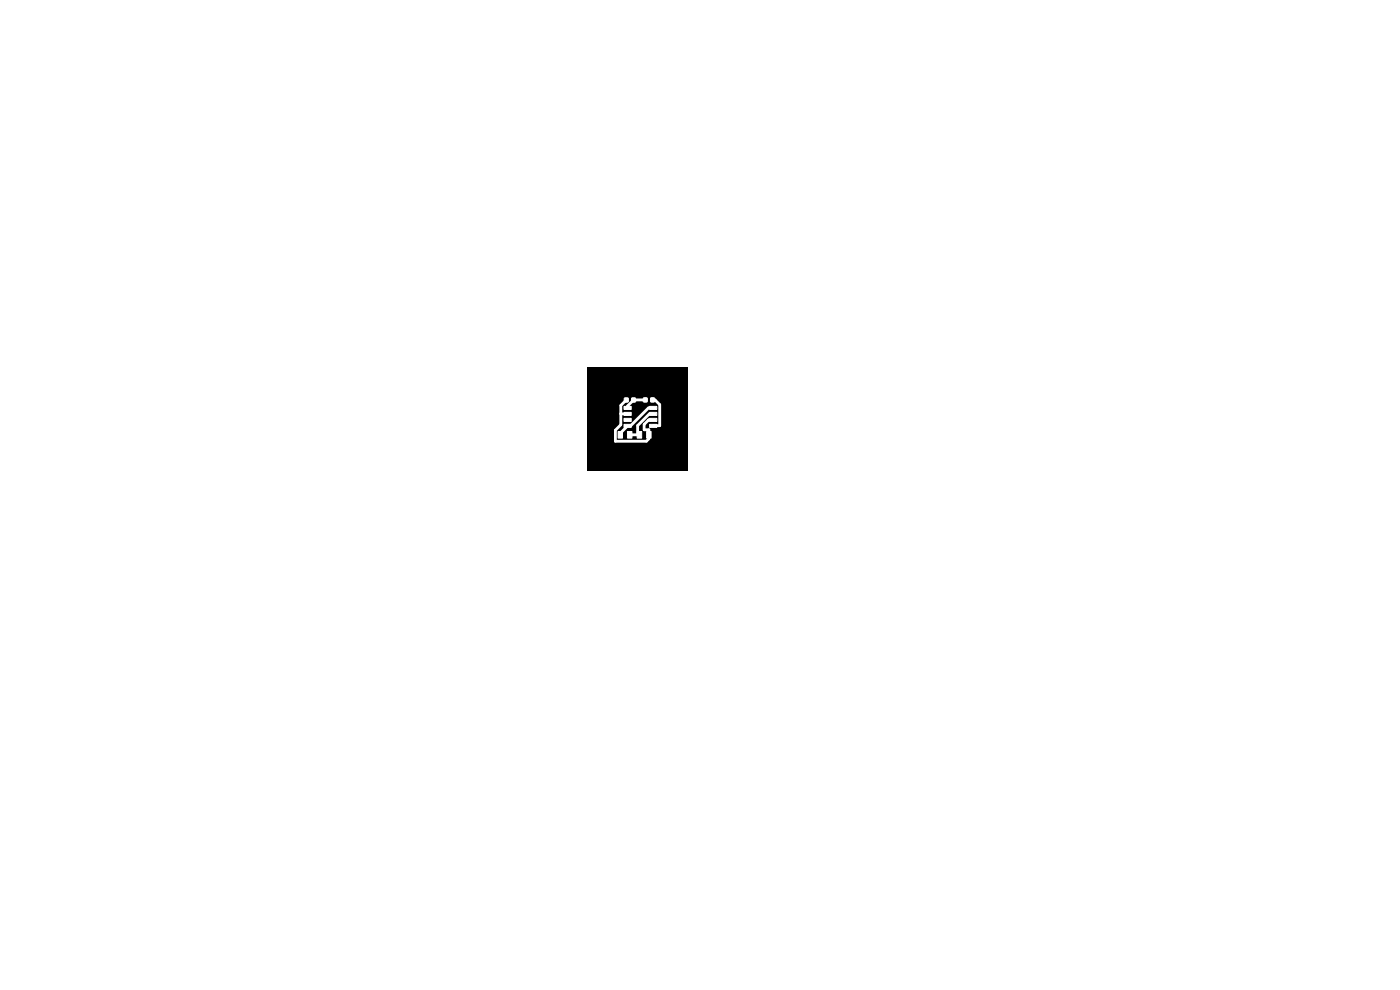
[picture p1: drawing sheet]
<svg xmlns="http://www.w3.org/2000/svg" width="297mm" height="210mm" viewBox="0 0 297 210" stroke-linecap="round" stroke-linejoin="round" font-family="sans-serif">
<path d="M124.5 77.9h21.4v21.9h-21.4z" fill="#000"/>
<g fill="#fff" stroke="#fff" stroke-width=".21">
<path d="M132.5 84.4h.7v.9h-.7z"/>
<path d="M134 84.4h.8v.9h-.8z"/>
<path d="M137.2 91.5h.9v1.4h-.9z"/>
<path d="M135.2 91.5h.9v1.4h-.9z"/>
<path d="M132.4 86.2h1.5v.7h-1.5z"/>
<path d="M132.4 87.5h1.5v.6h-1.5z"/>
<path d="M132.4 88.7h1.5v.7h-1.5z"/>
<path d="M132.4 90h1.5v.7h-1.5z"/>
<path d="M137.8 90h1.5v.7h-1.5z"/>
<path d="M137.8 88.7h1.5v.7h-1.5z"/>
<path d="M137.8 87.5h1.5v.6h-1.5z"/>
<path d="M137.8 86.2h1.5v.7h-1.5z"/>
<path d="M138.1 84.4h.7v.8h-.7z"/>
<path d="M136.5 84.4h.8v.8h-.8z"/>
<path d="M131.1 91.5h1v1.4h-1z"/>
<path d="M133.1 91.5h1v1.4h-1z"/>
</g>
<path d="M133.1 90.3h.5M138.1 89.1h1M138.2 87.8h.4" fill="none" stroke="#fff" stroke-width=".21"/>
<path d="M131.7 87.8h1.4v.1M132.9 84.9l-1.2 1.1v4.1l-1.1 1.1v2.4h6.5l.6-.5v-1.9h-1v-1.2l.8-.8M133.1 90.3l-1.5 1.6v.3M136.9 84.8h-2.5l-1.3 1.3v.4M137.5 89.2h.1M138.1 89.1l-.6 .1M138.4 84.8h.6l1 1v4.5h-1.4M138.6 87.8h-.8l-2.5 2.5v1.9h-1.7M138.6 86.5h-1l-3.8 3.8h-.2" fill="none" stroke="#fff" stroke-width=".6"/>
</svg>
